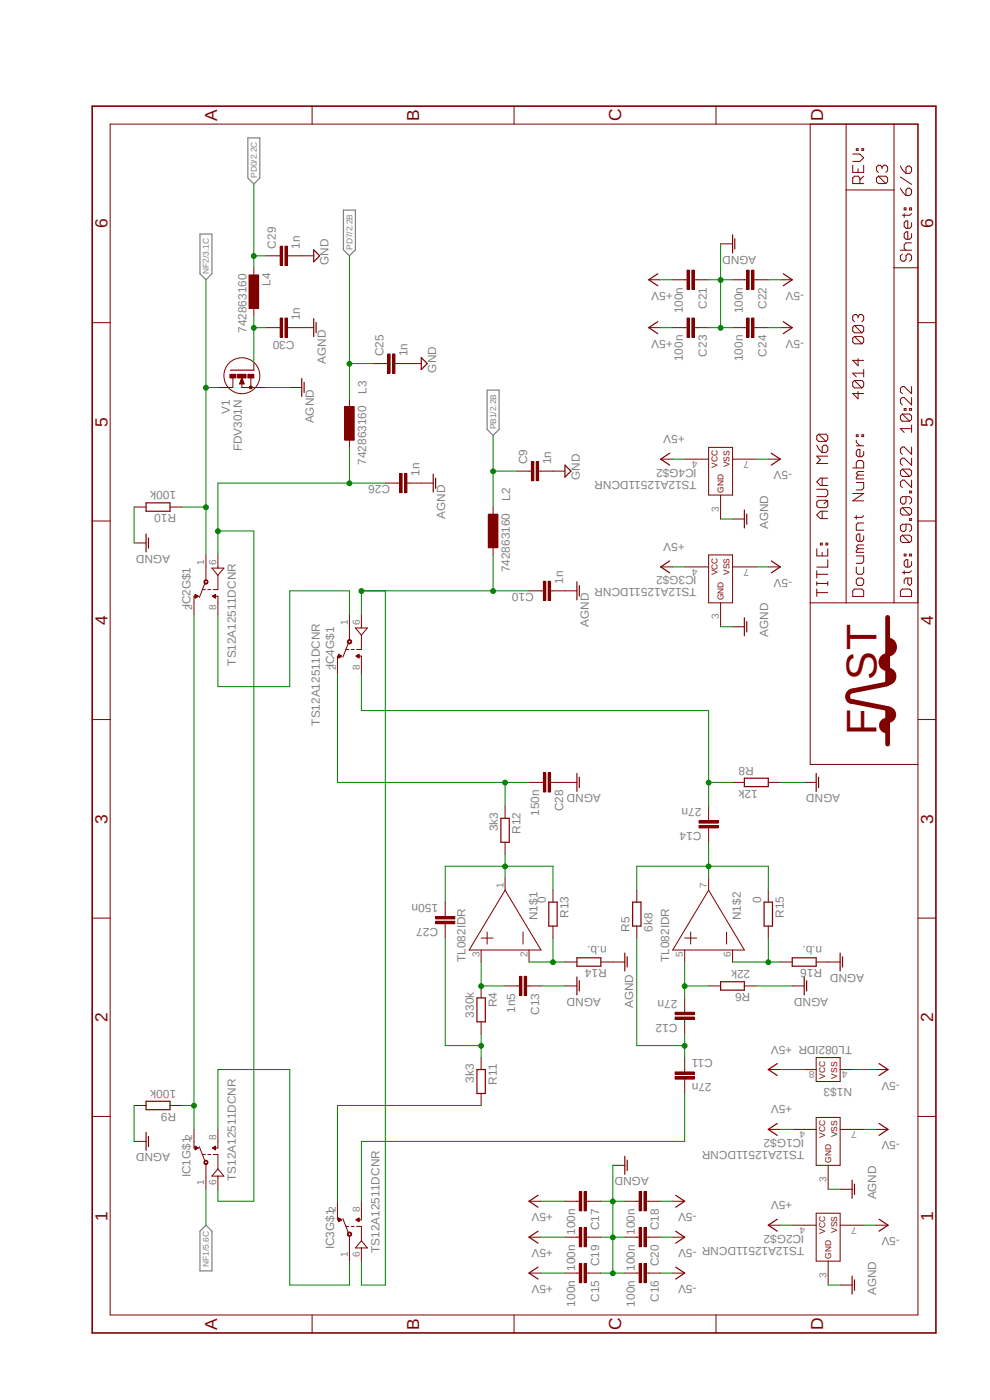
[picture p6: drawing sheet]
<svg xmlns="http://www.w3.org/2000/svg" width="210mm" height="297mm" viewBox="0 0 210 297" stroke-linecap="round" stroke-linejoin="round" font-family="sans-serif">
<defs><g id="words">
<text font-size="9.1" fill="#800000" x="186" y="155.8" transform="rotate(-90 186 155.8)">F ST</text>
<g font-size="3.7" fill="#800000">
<text x="46.1" y="25.7" transform="rotate(-90 46.1 25.7)">A</text>
<text x="88.9" y="25.7" transform="rotate(-90 88.9 25.7)">B</text>
<text x="131.8" y="25.7" transform="rotate(-90 131.8 25.7)">C</text>
<text x="174.6" y="25.7" transform="rotate(-90 174.6 25.7)">D</text>
<text x="22.8" y="48.4" transform="rotate(-90 22.8 48.4)">6</text>
<text x="198" y="48.4" transform="rotate(-90 198 48.4)">6</text>
<text x="22.8" y="90.5" transform="rotate(-90 22.8 90.5)">5</text>
<text x="198" y="90.5" transform="rotate(-90 198 90.5)">5</text>
<text x="22.8" y="132.6" transform="rotate(-90 22.8 132.6)">4</text>
<text x="198" y="132.6" transform="rotate(-90 198 132.6)">4</text>
<text x="22.8" y="174.7" transform="rotate(-90 22.8 174.7)">3</text>
<text x="198" y="174.7" transform="rotate(-90 198 174.7)">3</text>
<text x="22.8" y="216.8" transform="rotate(-90 22.8 216.8)">2</text>
<text x="198" y="216.8" transform="rotate(-90 198 216.8)">2</text>
<text x="22.8" y="259" transform="rotate(-90 22.8 259)">1</text>
<text x="198" y="259" transform="rotate(-90 198 259)">1</text>
<text x="46.1" y="282.1" transform="rotate(-90 46.1 282.1)">A</text>
<text x="88.9" y="282.1" transform="rotate(-90 88.9 282.1)">B</text>
<text x="131.8" y="282.2" transform="rotate(-90 131.8 282.2)">C</text>
<text x="174.6" y="282.2" transform="rotate(-90 174.6 282.2)">D</text>
</g>
<g font-size="2.5" fill="#808080">
<text x="58.5" y="52.7" transform="rotate(-90 58.5 52.7)">C29</text>
<text x="63.6" y="52.7" transform="rotate(-90 63.6 52.7)">1n</text>
<text x="69.7" y="56.2" transform="rotate(-90 69.7 56.2)">GND</text>
<text x="160.4" y="54.3" transform="rotate(-180 160.4 54.3)">AGND</text>
<text x="57.4" y="60.6" transform="rotate(-90 57.4 60.6)">L4</text>
<text x="142.7" y="61.9" transform="rotate(-180 142.7 61.9)">+5V</text>
<text x="149.9" y="65.5" transform="rotate(-90 149.9 65.5)">C21</text>
<text x="162.6" y="65.5" transform="rotate(-90 162.6 65.5)">C22</text>
<text x="170.6" y="61.9" transform="rotate(-180 170.6 61.9)">-5V</text>
<text x="52.3" y="70.7" transform="rotate(-90 52.3 70.7)">742863160</text>
<text x="63.6" y="68" transform="rotate(-90 63.6 68)">1n</text>
<text x="144.9" y="66.5" transform="rotate(-90 144.9 66.5)">100n</text>
<text x="157.6" y="66.5" transform="rotate(-90 157.6 66.5)">100n</text>
<text x="62.5" y="72.4" transform="rotate(-180 62.5 72.4)">C30</text>
<text x="69.1" y="77.1" transform="rotate(-90 69.1 77.1)">AGND</text>
<text x="81.4" y="75.6" transform="rotate(-90 81.4 75.6)">C25</text>
<text x="86.4" y="75.6" transform="rotate(-90 86.4 75.6)">1n</text>
<text x="142.7" y="72.1" transform="rotate(-180 142.7 72.1)">+5V</text>
<text x="144.9" y="76.6" transform="rotate(-90 144.9 76.6)">100n</text>
<text x="149.9" y="75.7" transform="rotate(-90 149.9 75.7)">C23</text>
<text x="157.6" y="76.6" transform="rotate(-90 157.6 76.6)">100n</text>
<text x="162.6" y="75.7" transform="rotate(-90 162.6 75.7)">C24</text>
<text x="170.6" y="72.1" transform="rotate(-180 170.6 72.1)">-5V</text>
<text x="77.7" y="83.5" transform="rotate(-90 77.7 83.5)">L3</text>
<text x="92.5" y="79" transform="rotate(-90 92.5 79)">GND</text>
<text x="48.8" y="87.8" transform="rotate(-90 48.8 87.8)">V1</text>
<text x="66.5" y="89.8" transform="rotate(-90 66.5 89.8)">AGND</text>
<text x="51.3" y="95.8" transform="rotate(-90 51.3 95.8)">FDV301N</text>
<text x="145.2" y="92.4" transform="rotate(-180 145.2 92.4)">+5V</text>
<text x="77.7" y="98.6" transform="rotate(-90 77.7 98.6)">742863160</text>
<text x="89" y="101" transform="rotate(-90 89 101)">1n</text>
<text x="111.8" y="98.5" transform="rotate(-90 111.8 98.5)">C9</text>
<text x="116.9" y="98.5" transform="rotate(-90 116.9 98.5)">1n</text>
<text x="123" y="101.9" transform="rotate(-90 123 101.9)">GND</text>
<text x="147.8" y="102" transform="rotate(-180 147.8 102)">TS12A12511DCNR</text>
<text x="147.8" y="99.4" transform="rotate(-180 147.8 99.4)">IC4G$2</text>
<text x="168.1" y="99.9" transform="rotate(-180 168.1 99.9)">-5V</text>
<text x="37.3" y="104.3" transform="rotate(-180 37.3 104.3)">100k</text>
<text x="82.8" y="102.9" transform="rotate(-180 82.8 102.9)">C26</text>
<text x="108.2" y="106.3" transform="rotate(-90 108.2 106.3)">L2</text>
<text x="37.3" y="109.1" transform="rotate(-180 37.3 109.1)">R10</text>
<text x="94.4" y="110.1" transform="rotate(-90 94.4 110.1)">AGND</text>
<text x="163" y="112.3" transform="rotate(-90 163 112.3)">AGND</text>
<text x="36.1" y="117.7" transform="rotate(-180 36.1 117.7)">AGND</text>
<text x="145.2" y="115.2" transform="rotate(-180 145.2 115.2)">+5V</text>
<text x="108.2" y="121.4" transform="rotate(-90 108.2 121.4)">742863160</text>
<text x="113.2" y="125.7" transform="rotate(-180 113.2 125.7)">C10</text>
<text x="119.5" y="123.8" transform="rotate(-90 119.5 123.8)">1n</text>
<text x="147.8" y="124.8" transform="rotate(-180 147.8 124.8)">TS12A12511DCNR</text>
<text x="147.8" y="122.3" transform="rotate(-180 147.8 122.3)">IC3G$2</text>
<text x="168.1" y="122.8" transform="rotate(-180 168.1 122.8)">-5V</text>
<text x="40.4" y="128.9" transform="rotate(-90 40.4 128.9)">IC2G$1</text>
<text x="124.9" y="133" transform="rotate(-90 124.9 133)">AGND</text>
<text x="163" y="135.1" transform="rotate(-90 163 135.1)">AGND</text>
<text x="50" y="141.2" transform="rotate(-90 50 141.2)">TS12A12511DCNR</text>
<text x="70.9" y="141.6" transform="rotate(-90 70.9 141.6)">IC4G$1</text>
<text x="67.8" y="153.9" transform="rotate(-90 67.8 153.9)">TS12A12511DCNR</text>
<text x="159.9" y="162.7" transform="rotate(-180 159.9 162.7)">R8</text>
<text x="160.7" y="167.5" transform="rotate(-180 160.7 167.5)">12k</text>
<text x="114.4" y="173.1" transform="rotate(-90 114.4 173.1)">150n</text>
<text x="119.5" y="172.1" transform="rotate(-90 119.5 172.1)">C28</text>
<text x="127.5" y="168.5" transform="rotate(-180 127.5 168.5)">AGND</text>
<text x="148.8" y="171.5" transform="rotate(-180 148.8 171.5)">27n</text>
<text x="178.2" y="168.5" transform="rotate(-180 178.2 168.5)">AGND</text>
<text x="105.6" y="176.4" transform="rotate(-90 105.6 176.4)">3k3</text>
<text x="110.4" y="177" transform="rotate(-90 110.4 177)">R12</text>
<text x="148.8" y="176.5" transform="rotate(-180 148.8 176.5)">C14</text>
<text x="92.9" y="191.8" transform="rotate(-180 92.9 191.8)">150n</text>
<text x="115.8" y="191.5" transform="rotate(-90 115.8 191.5)">0</text>
<text x="161.5" y="191.5" transform="rotate(-90 161.5 191.5)">0</text>
<text x="92.9" y="196.8" transform="rotate(-180 92.9 196.8)">C27</text>
<text x="114" y="195.2" transform="rotate(-90 114 195.2)">N1$1</text>
<text x="120.6" y="194.7" transform="rotate(-90 120.6 194.7)">R13</text>
<text x="133.6" y="197.7" transform="rotate(-90 133.6 197.7)">R5</text>
<text x="138.4" y="197.7" transform="rotate(-90 138.4 197.7)">6k8</text>
<text x="157.2" y="195.2" transform="rotate(-90 157.2 195.2)">N1$2</text>
<text x="166.3" y="194.7" transform="rotate(-90 166.3 194.7)">R15</text>
<text x="128.7" y="200.8" transform="rotate(-180 128.7 200.8)">n.b.</text>
<text x="174.4" y="200.8" transform="rotate(-180 174.4 200.8)">n.b.</text>
<text x="98.8" y="204.1" transform="rotate(-90 98.8 204.1)">TL082IDR</text>
<text x="128.7" y="205.6" transform="rotate(-180 128.7 205.6)">R14</text>
<text x="141.9" y="204.1" transform="rotate(-90 141.9 204.1)">TL082IDR</text>
<text x="159.2" y="205.9" transform="rotate(-180 159.2 205.9)">22k</text>
<text x="174.4" y="205.6" transform="rotate(-180 174.4 205.6)">R16</text>
<text x="183.3" y="206.6" transform="rotate(-180 183.3 206.6)">AGND</text>
<text x="100.5" y="215.9" transform="rotate(-90 100.5 215.9)">330k</text>
<text x="105.4" y="213.7" transform="rotate(-90 105.4 213.7)">R4</text>
<text x="109.3" y="214.9" transform="rotate(-90 109.3 214.9)">1n5</text>
<text x="114.4" y="215.3" transform="rotate(-90 114.4 215.3)">C13</text>
<text x="127.5" y="211.7" transform="rotate(-180 127.5 211.7)">AGND</text>
<text x="134.3" y="213.9" transform="rotate(-90 134.3 213.9)">AGND</text>
<text x="143.7" y="212.1" transform="rotate(-180 143.7 212.1)">27n</text>
<text x="159.2" y="210.7" transform="rotate(-180 159.2 210.7)">R6</text>
<text x="175.7" y="211.7" transform="rotate(-180 175.7 211.7)">AGND</text>
<text x="143.7" y="217.2" transform="rotate(-180 143.7 217.2)">C12</text>
<text x="180.8" y="221.9" transform="rotate(-180 180.8 221.9)">TL082IDR +5V</text>
<text x="151.2" y="224.7" transform="rotate(-180 151.2 224.7)">C11</text>
<text x="37.3" y="231.2" transform="rotate(-180 37.3 231.2)">100k</text>
<text x="100.5" y="229.7" transform="rotate(-90 100.5 229.7)">3k3</text>
<text x="105.4" y="230.1" transform="rotate(-90 105.4 230.1)">R11</text>
<text x="151" y="229.8" transform="rotate(-180 151 229.8)">27n</text>
<text x="180.8" y="230.7" transform="rotate(-180 180.8 230.7)">N1$3</text>
<text x="190.9" y="229.4" transform="rotate(-180 190.9 229.4)">-5V</text>
<text x="37.3" y="236.1" transform="rotate(-180 37.3 236.1)">R9</text>
<text x="168.1" y="234.5" transform="rotate(-180 168.1 234.5)">+5V</text>
<text x="36.1" y="244.7" transform="rotate(-180 36.1 244.7)">AGND</text>
<text x="170.6" y="244.2" transform="rotate(-180 170.6 244.2)">TS12A12511DCNR</text>
<text x="170.6" y="241.6" transform="rotate(-180 170.6 241.6)">IC1G$2</text>
<text x="190.9" y="242.1" transform="rotate(-180 190.9 242.1)">-5V</text>
<text x="40.4" y="249.8" transform="rotate(-90 40.4 249.8)">IC1G$1</text>
<text x="50" y="250.5" transform="rotate(-90 50 250.5)">TS12A12511DCNR</text>
<text x="137.6" y="249.8" transform="rotate(-180 137.6 249.8)">AGND</text>
<text x="117.3" y="257.4" transform="rotate(-180 117.3 257.4)">+5V</text>
<text x="147.8" y="257.4" transform="rotate(-180 147.8 257.4)">-5V</text>
<text x="168.1" y="254.8" transform="rotate(-180 168.1 254.8)">+5V</text>
<text x="185.8" y="254.5" transform="rotate(-90 185.8 254.5)">AGND</text>
<text x="122" y="262" transform="rotate(-90 122 262)">100n</text>
<text x="127.1" y="261" transform="rotate(-90 127.1 261)">C17</text>
<text x="134.7" y="262" transform="rotate(-90 134.7 262)">100n</text>
<text x="139.8" y="261" transform="rotate(-90 139.8 261)">C18</text>
<text x="170.6" y="262" transform="rotate(-180 170.6 262)">IC2G$2</text>
<text x="190.9" y="262.5" transform="rotate(-180 190.9 262.5)">-5V</text>
<text x="70.9" y="265" transform="rotate(-90 70.9 265)">IC3G$1</text>
<text x="80.5" y="265.8" transform="rotate(-90 80.5 265.8)">TS12A12511DCNR</text>
<text x="117.3" y="265" transform="rotate(-180 117.3 265)">+5V</text>
<text x="122" y="269.6" transform="rotate(-90 122 269.6)">100n</text>
<text x="127.1" y="268.6" transform="rotate(-90 127.1 268.6)">C19</text>
<text x="134.7" y="269.6" transform="rotate(-90 134.7 269.6)">100n</text>
<text x="139.8" y="268.6" transform="rotate(-90 139.8 268.6)">C20</text>
<text x="170.6" y="264.5" transform="rotate(-180 170.6 264.5)">TS12A12511DCNR -5V</text>
<text x="117.3" y="272.6" transform="rotate(-180 117.3 272.6)">+5V</text>
<text x="147.8" y="272.6" transform="rotate(-180 147.8 272.6)">-5V</text>
<text x="185.8" y="274.8" transform="rotate(-90 185.8 274.8)">AGND</text>
<text x="122" y="277.2" transform="rotate(-90 122 277.2)">100n</text>
<text x="127.1" y="276.2" transform="rotate(-90 127.1 276.2)">C15</text>
<text x="134.7" y="277.2" transform="rotate(-90 134.7 277.2)">100n</text>
<text x="139.8" y="276.2" transform="rotate(-90 139.8 276.2)">C16</text>
</g>
<g font-size="2.1" fill="#808080">
<text x="148" y="97.8" transform="rotate(-180 148 97.8)">4</text>
<text x="158.9" y="97.8" transform="rotate(-180 158.9 97.8)">7</text>
<text x="152.5" y="108.6" transform="rotate(-90 152.5 108.6)">3</text>
<text x="43.3" y="119.9" transform="rotate(-90 43.3 119.9)">1</text>
<text x="45.8" y="119.9" transform="rotate(-90 45.8 119.9)">6</text>
<text x="148" y="120.7" transform="rotate(-180 148 120.7)">4</text>
<text x="158.9" y="120.7" transform="rotate(-180 158.9 120.7)">7</text>
<text x="40.8" y="129.5" transform="rotate(-90 40.8 129.5)">2</text>
<text x="45.8" y="129.5" transform="rotate(-90 45.8 129.5)">8</text>
<text x="152.5" y="131.4" transform="rotate(-90 152.5 131.4)">3</text>
<text x="73.8" y="132.6" transform="rotate(-90 73.8 132.6)">1</text>
<text x="76.3" y="132.6" transform="rotate(-90 76.3 132.6)">6</text>
<text x="71.2" y="142.2" transform="rotate(-90 71.2 142.2)">2</text>
<text x="76.3" y="142.2" transform="rotate(-90 76.3 142.2)">8</text>
<text x="106.8" y="188.5" transform="rotate(-90 106.8 188.5)">1</text>
<text x="149.9" y="188.5" transform="rotate(-90 149.9 188.5)">7</text>
<text x="101.7" y="203.1" transform="rotate(-90 101.7 203.1)">3</text>
<text x="111.9" y="203.1" transform="rotate(-90 111.9 203.1)">2</text>
<text x="144.9" y="203.1" transform="rotate(-90 144.9 203.1)">5</text>
<text x="155" y="203.1" transform="rotate(-90 155 203.1)">6</text>
<text x="172.8" y="227.3" transform="rotate(-180 172.8 227.3)">8</text>
<text x="179.8" y="227.3" transform="rotate(-180 179.8 227.3)">4</text>
<text x="170.8" y="240" transform="rotate(-180 170.8 240)">4</text>
<text x="181.7" y="240" transform="rotate(-180 181.7 240)">7</text>
<text x="40.8" y="241.8" transform="rotate(-90 40.8 241.8)">2</text>
<text x="45.8" y="241.8" transform="rotate(-90 45.8 241.8)">8</text>
<text x="43.3" y="251.3" transform="rotate(-90 43.3 251.3)">1</text>
<text x="45.8" y="251.3" transform="rotate(-90 45.8 251.3)">6</text>
<text x="175.3" y="250.8" transform="rotate(-90 175.3 250.8)">3</text>
<text x="71.2" y="257.1" transform="rotate(-90 71.2 257.1)">2</text>
<text x="76.3" y="257.1" transform="rotate(-90 76.3 257.1)">8</text>
<text x="170.8" y="260.3" transform="rotate(-180 170.8 260.3)">4</text>
<text x="181.7" y="260.3" transform="rotate(-180 181.7 260.3)">7</text>
<text x="73.8" y="266.6" transform="rotate(-90 73.8 266.6)">1</text>
<text x="76.3" y="266.6" transform="rotate(-90 76.3 266.6)">6</text>
<text x="175.3" y="271.1" transform="rotate(-90 175.3 271.1)">3</text>
</g>
<g font-size="1.8" fill="#808080">
<text x="54.5" y="37.8" transform="rotate(-90 54.5 37.8)">PD0/2.2C</text>
<text x="74.8" y="53" transform="rotate(-90 74.8 53)">PD7/2.2B</text>
<text x="44.3" y="58.1" transform="rotate(-90 44.3 58.1)">NF2/3.1C</text>
<text x="105.2" y="91.1" transform="rotate(-90 105.2 91.1)">PB1/2.2B</text>
<text x="44.3" y="268.8" transform="rotate(-90 44.3 268.8)">NF1/5.6C</text>
</g>
<g font-size="1.8" fill="#800000">
<text x="152.2" y="99.3" transform="rotate(-90 152.2 99.3)">VCC</text>
<text x="154.8" y="99.1" transform="rotate(-90 154.8 99.1)">VSS</text>
<text x="153.5" y="104.6" transform="rotate(-90 153.5 104.6)">GND</text>
<text x="152.2" y="122.1" transform="rotate(-90 152.2 122.1)">VCC</text>
<text x="154.8" y="121.9" transform="rotate(-90 154.8 121.9)">VSS</text>
<text x="153.5" y="127.4" transform="rotate(-90 153.5 127.4)">GND</text>
<text x="175.1" y="228.8" transform="rotate(-90 175.1 228.8)">VCC</text>
<text x="177.6" y="228.8" transform="rotate(-90 177.6 228.8)">VSS</text>
<text x="175.1" y="241.4" transform="rotate(-90 175.1 241.4)">VCC</text>
<text x="177.6" y="241.3" transform="rotate(-90 177.6 241.3)">VSS</text>
<text x="176.3" y="246.7" transform="rotate(-90 176.3 246.7)">GND</text>
<text x="175.1" y="261.7" transform="rotate(-90 175.1 261.7)">VCC</text>
<text x="177.6" y="261.6" transform="rotate(-90 177.6 261.6)">VSS</text>
<text x="176.3" y="267" transform="rotate(-90 176.3 267)">GND</text>
</g>
</g></defs>
<path d="M19.2 22.2l179.9 261.1M199.1 22.2l-179.9 261.1" fill="none" stroke="#fff" stroke-width=".21"/>
<path d="M52.6 29.3h2.5v8.5l-1.3 1.2-1.2-1.2zM42.4 49.7h2.6v8.4l-1.3 1.3-1.3-1.3zM72.9 44.6h2.5v8.4l-1.3 1.3-1.2-1.3zM103.3 82.8h2.6v8.3l-1.3 1.3-1.3-1.3zM43.7 259.9l1.3 1.3v8.4h-2.6v-8.4z" fill="none" stroke="#808080" stroke-width=".25"/>
<g fill="none" stroke="#800000" stroke-width=".21">
<path d="M23.4 26.3h171.3v252.7h-171.3zM66.2 22.5v3.8M109.1 22.5v3.8M151.9 22.5v3.8M171.9 26.3v135.9h22.8M179.5 26.3v101.6M180.9 35.1v1.5h2.3v-1.5M180.9 32.7h1.5l.8 .8-.8 .7h-1.5M181.7 31.5h.3v.4h-.3zM182 35.8v.8M182.4 38.9v-1.1l-.4-.4h-.7l-.4 .4v1.1h2.3M182.8 31.5h.4v.4h-.4z"/>
<path d="M183.2 37.4l-.8 .7M186.4 37.4l-.5 .4v.7l.5 .4h1.5M186.4 37.4h1.5l.4 .4v.7l-.4 .4M186.4 37.4l1.5 1.5M187.1 35.4l-.4-.3h-.3l-.5 .3v.8l.5 .4M187.1 35.4l.4-.3h.4l.4 .3v.8l-.4 .4M187.1 35.4v.4M189.7 26.3v101.6M191 39.9l.4 .8 .8 .8M191 37.5l2.4 1.6M191 35.2l.4 .8 .8 .8M192.2 35.6l.4-.4h.4l.4 .4v.8l-.4 .4h-.8z"/>
<path d="M192.6 39.9h.4l.4 .4v.8l-.4 .4h-.8v-1.2zM179.5 40.3h10.2M189.7 56.8h5M191 53.1h2.4M191.4 53.9l-.4 .4v.7l.4 .4h.4l.4-.4v-.7l.4-.4h.4l.4 .4v.7l-.4 .4M191.8 44.1h.4v.4h-.4zM191.8 45.3v.8M193 44.1h.4v.4h-.4zM193.4 47.2v.8l-.4 .4h-.8l-.4-.4v-.8l.4-.3h.4v1.5M193.4 49.6v.8l-.4 .4h-.8l-.4-.4v-.8l.4-.4h.4v1.6M193.4 51.5h-1.2l-.4 .4v.8l.4 .4M193.4 45.3l-.4 .4h-1.6"/>
<path d="M19.6 68.5h3.8M181.3 69l-.4 .4v.8l.4 .4h1.5M181.3 71.4l-.4 .4v.8l.4 .3h1.5M181.3 69h1.5l.4 .4v.8l-.4 .4M181.3 71.4h1.5l.4 .4v.8l-.4 .3M181.3 71.4l1.5 1.5M181.3 69l1.5 1.6M182 67.1l-.3-.4h-.4l-.4 .4v.8l.4 .4M182 67.1l.4-.4h.4l.4 .4v.8l-.4 .4M182 67.1v.4M182 76.1v1.5l-1.1-1.1h2.3M183.2 78.4v1.6"/>
<path d="M183.2 79.2h-2.3l.8 .8M194.7 68.5h3.8M173.3 94.4l.4 .8 .7 .8M173.7 92.1l-.4 .4v.8l.4 .3h1.5M173.7 92.1h1.5l.4 .4v.8l-.4 .3M173.7 92.1l1.5 1.5M174.4 94.8l.4-.4h.4l.4 .4v.8l-.4 .4h-.8zM175.6 96.8h-2.3l.7 .7-.7 .8h2.3M180.9 99.3h2.3v-1.2l-.4-.4h-.8l-.3 .4v1.2M181.3 80.7l-.4 .4v.8l.4 .4h1.5M181.3 80.7h1.5l.4 .4v.8l-.4 .4M181.3 80.7l1.5 1.6"/>
<path d="M181.7 92.2h.3v.4h-.3zM181.7 93.4v.4l.7 .8M181.7 94.6h1.5M182 83.1v1.5l-1.1-1.1h2.3M182.8 92.2h.4v.4h-.4zM183.2 95.8v.7l-.4 .4h-.8l-.3-.4v-.7l.3-.5h.4v1.6M191.4 87.8h1.6l.4 .4v.8l-.4 .4M191.4 99.5h1.6l.4 .4v.8l-.4 .4M191.4 87.8l-.4 .4v.8l.4 .4h1.6M191.4 99.5l-.4 .4v.8l.4 .4h1.6M191.4 99.5l1.6 1.6M191.4 87.8l1.6 1.6"/>
<path d="M191.8 86.7h.4v.3h-.4zM193 86.7h.4v.3h-.4zM193.4 82v1.5l-1.6-1.5h-.4l-.4 .4v.7l.4 .4M193.4 84.3v1.6l-1.6-1.6h-.4l-.4 .4v.8l.4 .4M193.4 90.2v1.5M193.4 94.8v1.6l-1.6-1.6h-.4l-.4 .4v.8l.4 .4M193.4 97.2v1.5l-1.6-1.5h-.4l-.4 .4v.7l.4 .4M193.4 90.9h-2.4l.8 .8M19.6 110.5h3.8M173.3 116.4v1.5h2.3v-1.5M173.3 103.8h1.9l.4 .4v.7l-.4 .5h-1.9M173.7 106.1h1.5l.4 .4v.8l-.4 .4h-1.5l-.4-.4v-.8z"/>
<path d="M174 115.2h.4v.4h-.4zM174.4 101.4v1.6M174.4 108.5v1.5M174.4 117.2v.7M175.2 115.2h.4v.4h-.4zM175.6 118.7v1.6h-2.3M175.6 108.5h-1.6l-.7 .8 .7 .7h1.6M175.6 106.1l-.8 .8M175.6 101.4h-1.6l-.7 .8 .7 .8h1.6M180.9 104.7h2.3l-2.3 1.6h2.3M181.7 117.9h1.5v1.2l-.4 .4h-1.1M181.7 102.4h1.5v1.1l-.4 .4h-1.1"/>
<path d="M181.7 109.4v.8M182 100.8l-.3 .4v.4h1.5M182 116.4l-.3 .4v.4h1.5M182 116.4h1.2M182 100.8h1.2M183.2 113.7v.8l-.4 .4h-.8l-.3-.4v-.8l.3-.4h.4v1.6M183.2 111h-1.2l-.3 .3v1.2h1.5M183.2 115.6h-1.2l-.3 .4 .3 .4M183.2 109.4l-.4 .4h-1.5M183.2 100h-1.2l-.3 .4 .3 .4M191.4 107.7h1.6l.4 .4v.8l-.4 .4M191.4 113.5h1.6l.4 .4v.8l-.4 .4"/>
<path d="M191.4 107.7l-.4 .4v.8l.4 .4h1.6M191.4 113.5l-.4 .4v.8l.4 .4h1.6M191.4 113.5l1.6 1.6M191.4 107.7l1.6 1.6M191.8 117.6h.4v.3h-.4zM192.2 105.4v1.1l-.4 .4h-.4l-.4-.4v-.8l.4-.3h1.6l.4 .3v.8l-.4 .4M192.2 111.2v1.2l-.4 .4h-.4l-.4-.4v-.8l.4-.4h1.6l.4 .4v.8l-.4 .4M193 104.2h.4v.4h-.4zM193 110h.4v.4h-.4zM193 117.6h.4v.3h-.4zM193.4 101.9v1.5l-1.6-1.5h-.4l-.4 .3v.8l.4 .4M193.4 119.1v.8l-.4 .4h-.8l-.4-.4v-.8l.4-.4h.4v1.6"/>
<path d="M194.7 110.5h3.8M171.9 127.9h22.8M173.3 125.7h2.3M173.3 121.1v1.5M173.3 123.4v.8M173.3 125v1.5M173.3 123.8h2.3M173.3 121.8h2.3M175.6 123.4v.8M180.9 125.3l.4-.3h1.5l.4 .3v1.2h-2.3zM181.7 120.3v1.2l.3 .3h.8l.4-.3v-1.2M182 122.6h.8l.4 .4v.8l-.4 .4h-.8l-.3-.4v-.8z"/>
<path d="M191 125.3l.4-.3h1.6l.4 .3v1.2h-2.4zM191.8 121.1v.7M192.6 122.6v1.2l.4 .4 .4-.4v-1.2h-1.2l-.4 .4v.8M193.4 121.1l-.4 .4h-1.6M19.6 152.7h3.8M194.7 152.7h3.8M19.6 194.8h3.8M194.7 194.8h3.8M19.6 236.9h3.8M194.7 236.9h3.8M66.2 279v3.8M109.1 279v3.8"/>
<path d="M151.9 279v3.8"/>
</g>
<g fill="none" stroke="#800000" stroke-width="1">
<path d="M187.7 139.8v1.6M188.3 139.1a1.4 1.4 0 0 0-1.4 1.4 1.4 1.4 0 0 0 1.4 1.4M188.3 131v13.8M188.5 135.8a1.54 1.54 0 0 1 1.3 1.6 1.54 1.54 0 0 1-1.5 1.4M189 136.5h-.2v1.8M180.9 146.6a1.15 1.15 0 0 0-1.1 1 1.15 1.15 0 0 0 1 1.2h.2M181.1 148.9l6.9 1.3M187.7 153.5v1.3M188 145.2l-6.9 1.3M188.1 150.3h.2M188.1 145.1h.2M188.3 152.8a1.15 1.15 0 0 0-1.3 1 1.15 1.15 0 0 0 1 1.3"/>
<path d="M188.3 152.9a1.27 1.27 0 0 0 1.3-1.3 1.27 1.27 0 0 0-1.3-1.2v7.5M188.5 142.1a1.41 1.41 0 0 1 1.2 1.5 1.41 1.41 0 0 1-1.4 1.3M188.8 143.1v1.3M189 151v1.5"/>
</g>
<path d="M189 136.8v1.2" fill="none" stroke="#800000" stroke-width="1.3"/>
<path d="M19.6 22.5h178.9v260.3h-178.9z" fill="none" stroke="#800000" stroke-width=".34"/>
<path d="M103.6 109.1h2v7.1h-2z" fill-rule="evenodd" fill="#800000"/>
<path d="M112.2 99.9h.5M114.3 99.9h.5M103.6 109.1h2v7.1h-2zM104.6 107.6v2.5M104.6 115.2v2.5" fill="none" stroke="#800000" stroke-width=".21"/>
<path d="M113.7 97.9h.6v4.1h-.6z" fill-rule="evenodd" fill="#800000"/>
<path d="M113.7 97.9h.6v4.1h-.6z" fill="none" stroke="#800000" stroke-width=".21"/>
<path d="M112.7 97.9h.5v4.1h-.5z" fill-rule="evenodd" fill="#800000"/>
<path d="M109.7 99.9h2.5M112.7 97.9h.5v4.1h-.5zM114.8 99.9h5M114.8 125.3h.5M116.8 125.3h.5" fill="none" stroke="#800000" stroke-width=".21"/>
<path d="M119.8 98.7l1.3 1.2-1.3 1.3z" fill="none" stroke="#800000" stroke-width=".25"/>
<path d="M116.3 123.3h.5v4.1h-.5z" fill-rule="evenodd" fill="#800000"/>
<path d="M116.3 123.3h.5v4.1h-.5z" fill="none" stroke="#800000" stroke-width=".21"/>
<path d="M115.3 123.3h.5v4.1h-.5z" fill-rule="evenodd" fill="#800000"/>
<g fill="none" stroke="#800000" stroke-width=".21">
<path d="M112.2 125.3h2.6M115.3 123.3h.5v4.1h-.5zM117.3 125.3h5.1M102.1 199h2.5M103.3 197.7v2.6M107.1 188.8l7.7 12.7h-15.3zM107.1 186.3v2.5M111 197.7v2.6M145.2 199h2.6M146.5 197.7v2.6M150.3 188.8l7.6 12.7h-15.2zM150.3 186.3v2.5"/>
<path d="M154.1 197.7v2.6M102.1 201.5v2.6M112.2 201.5v2.6M145.2 201.5v2.6M155.4 201.5v2.6M145.2 226.9v.5M145.2 228.9v.5M170.6 226.9h2.5M173.1 224.4h5.1v5h-5.1zM178.2 226.9h2.6"/>
</g>
<path d="M122.4 123.4v3.9M122.9 124.2v2.2" fill="none" stroke="#800000" stroke-width=".25"/>
<path d="M143.2 228.4h4.1v.5h-4.1z" fill-rule="evenodd" fill="#800000"/>
<path d="M143.2 228.4h4.1v.5h-4.1z" fill="none" stroke="#800000" stroke-width=".21"/>
<path d="M143.2 227.4h4.1v.5h-4.1z" fill-rule="evenodd" fill="#800000"/>
<path d="M135.1 188.8v2.6M135.1 196.5v2.5M102.1 209.2v2.5M102.1 216.8v2.5M145.2 214.2v.6M145.2 216.3v.5M143.2 227.4h4.1v.5h-4.1zM145.2 224.4v2.5M145.2 229.4v2.6" fill="none" stroke="#800000" stroke-width=".21"/>
<path d="M134.2 191.4h1.8v5.1h-1.8zM101.2 211.7h1.8v5.1h-1.8z" fill="none" stroke="#800000" stroke-width=".25"/>
<path d="M143.2 214.8h4.1v.5h-4.1z" fill-rule="evenodd" fill="#800000"/>
<path d="M143.2 214.8h4.1v.5h-4.1z" fill="none" stroke="#800000" stroke-width=".21"/>
<path d="M143.2 215.8h4.1v.5h-4.1z" fill-rule="evenodd" fill="#800000"/>
<path d="M109.7 209.2h.5M111.7 209.2h.5M143.2 215.8h4.1v.5h-4.1zM145.2 211.7v2.5M145.2 216.8v2.5" fill="none" stroke="#800000" stroke-width=".21"/>
<path d="M110.2 207.1h.5v4.1h-.5z" fill-rule="evenodd" fill="#800000"/>
<path d="M110.2 207.1h.5v4.1h-.5z" fill="none" stroke="#800000" stroke-width=".21"/>
<path d="M111.2 207.1h.5v4.1h-.5z" fill-rule="evenodd" fill="#800000"/>
<path d="M150.3 173.6v.5M150.3 175.6v.5M107.1 209.2h2.6M111.2 207.1h.5v4.1h-.5zM112.2 209.2h2.6M150.3 209.2h2.6M157.9 209.2h2.5" fill="none" stroke="#800000" stroke-width=".21"/>
<path d="M152.9 208.3h5v1.8h-5z" fill="none" stroke="#800000" stroke-width=".25"/>
<path d="M148.3 174.1h4.1v.5h-4.1z" fill-rule="evenodd" fill="#800000"/>
<path d="M148.3 174.1h4.1v.5h-4.1z" fill="none" stroke="#800000" stroke-width=".21"/>
<path d="M148.3 175.1h4.1v.5h-4.1z" fill-rule="evenodd" fill="#800000"/>
<path d="M148.3 175.1h4.1v.5h-4.1zM150.3 171.1v2.5M150.3 176.1v2.6M122.4 270.1h.5M124.4 270.1h.5" fill="none" stroke="#800000" stroke-width=".21"/>
<path d="M122.9 268.1h.5v4h-.5z" fill-rule="evenodd" fill="#800000"/>
<path d="M122.9 268.1h.5v4h-.5z" fill="none" stroke="#800000" stroke-width=".21"/>
<path d="M123.9 268.1h.5v4h-.5z" fill-rule="evenodd" fill="#800000"/>
<path d="M119.8 270.1h2.6M123.9 268.1h.5v4h-.5zM124.9 270.1h2.6M135.1 270.1h.5M137.1 270.1h.5" fill="none" stroke="#800000" stroke-width=".21"/>
<path d="M135.6 268.1h.5v4h-.5z" fill-rule="evenodd" fill="#800000"/>
<path d="M135.6 268.1h.5v4h-.5z" fill="none" stroke="#800000" stroke-width=".21"/>
<path d="M136.6 268.1h.5v4h-.5z" fill-rule="evenodd" fill="#800000"/>
<g fill="none" stroke="#800000" stroke-width=".21">
<path d="M155.4 166h2.5M163 166h2.5M170.6 166h2.5M119.8 209.2h2.6M168.1 209.2h2.5M41.1 242.1v1.4h.3M42.3 243.3l1.1 2.9M42.9 244.9h.7M43.7 247v2.8M44.1 244.9h.6M45.2 244.9h1v3.1M46.2 242.1v1.4h-.5"/>
<path d="M46.2 249.5v.3M46.2 248l1.3 1.5h-2.5zM132.5 270.1h2.6M136.6 268.1h.5v4h-.5zM137.6 270.1h2.6"/>
</g>
<path d="M157.9 165.1h5.1v1.8h-5.1zM173.1 164.1v3.8M173.7 164.9v2.2M122.4 207.3v3.8M122.9 208.1v2.1M170.6 207.3v3.8M171.1 208.1v2.1" fill="none" stroke="#800000" stroke-width=".25"/>
<path d="M43.4 246.3l.3-.2 .4 .4-.2 .5-.2 .1v-.2l-.3-.2v-.2l.3-.2 .3 .2v.2l-.3 .2v.2l-.3-.1-.1-.2z" fill-rule="evenodd" fill="#800000"/>
<g fill="none" stroke="#800000" stroke-width=".21">
<path d="M41.1 239.6v2.5M46.2 239.6v2.5M168.1 239.6h5M173.1 237.1h5.1v10.1h-5.1zM178.2 239.6h5.1M41.4 243.2l.6 .3-.6 .4zM41.5 243.2v.7M41.6 243.3v.5M41.7 243.3v.5M41.7 243.4v.3M41.9 243.5v.2M42 243.5v.1"/>
<path d="M42 243.5l.1 .1M43.4 246.3l.3-.2 .4 .4-.2 .5-.2 .1v-.2l-.3-.2v-.2l.3-.2 .3 .2v.2l-.3 .2v.2l-.3-.1-.1-.2zM43.7 249.8v2.5M45.1 243.5l.6-.3v.7zM45.1 243.5v.1M45.2 243.5v.1M45.3 243.4v.3M45.4 243.4v.4M45.5 243.3v.5M45.6 243.2v.6M45.7 243.2v.7M46.2 249.8v2.5"/>
<path d="M122.4 254.8h.5M124.4 254.8h.5M175.7 247.2v5.1M178.2 252.3h2.6"/>
</g>
<path d="M180.8 250.4v3.8M181.3 251.2v2.2" fill="none" stroke="#800000" stroke-width=".25"/>
<path d="M122.9 252.8h.5v4.1h-.5z" fill-rule="evenodd" fill="#800000"/>
<path d="M122.9 252.8h.5v4.1h-.5z" fill="none" stroke="#800000" stroke-width=".21"/>
<path d="M123.9 252.8h.5v4.1h-.5z" fill-rule="evenodd" fill="#800000"/>
<path d="M119.8 254.8h2.6M123.9 252.8h.5v4.1h-.5zM124.9 254.8h2.6M135.1 254.8h.5M137.1 254.8h.5" fill="none" stroke="#800000" stroke-width=".21"/>
<path d="M135.6 252.8h.5v4.1h-.5z" fill-rule="evenodd" fill="#800000"/>
<path d="M135.6 252.8h.5v4.1h-.5z" fill="none" stroke="#800000" stroke-width=".21"/>
<path d="M136.6 252.8h.5v4.1h-.5z" fill-rule="evenodd" fill="#800000"/>
<g fill="none" stroke="#800000" stroke-width=".21">
<path d="M41.4 126.5h-.3v1.4M42.9 125.1h.7M43.4 123.8l-1.1 2.9M43.7 120.3v2.8M44.1 125.1h.6M45 120.5h2.5l-1.3 1.5zM45.7 126.5h.5v1.4M46.2 120.3v.2M46.2 122v3.1h-1M130 247.2h2.5M132.5 254.8h2.6M136.6 252.8h.5v4.1h-.5z"/>
<path d="M137.6 254.8h2.6"/>
</g>
<path d="M132.5 245.3v3.8M133.1 246.1v2.2" fill="none" stroke="#800000" stroke-width=".25"/>
<path d="M43.4 123.1l.3-.1 .4 .3-.2 .5-.2 .1-.3-.4 .1-.3 .2-.1 .2 .1 .1 .3-.3 .4-.3-.1-.1-.2z" fill-rule="evenodd" fill="#800000"/>
<g fill="none" stroke="#800000" stroke-width=".21">
<path d="M43.7 117.7v2.6M46.2 117.7v2.6M41.1 127.9v2.5M41.4 126.1l.6 .4-.6 .4zM41.5 126.2v.6M41.6 126.2v.6M41.7 126.3v.4M41.9 126.4v.2M42 126.4v.2M42 126.5h.1M43.4 123.1l.3-.1 .4 .3-.2 .5-.2 .1-.3-.4 .1-.3 .2-.1 .2 .1 .1 .3-.3 .4-.3-.1-.1-.2zM45.1 126.5l.6-.4v.8z"/>
<path d="M45.1 126.4v.1M45.2 126.4v.2M45.3 126.4v.3M45.4 126.3v.4M45.5 126.2v.5M45.6 126.2v.6M45.7 126.2v.7M46.2 127.9v2.5M168.1 259.9h5M173.1 257.4h5.1v10.1h-5.1zM178.2 259.9h5.1M122.4 262.5h.5"/>
<path d="M124.4 262.5h.5M175.7 267.5v5.1M178.2 272.6h2.6"/>
</g>
<path d="M180.8 270.7v3.8M181.3 271.5v2.2" fill="none" stroke="#800000" stroke-width=".25"/>
<path d="M122.9 260.4h.5v4.1h-.5z" fill-rule="evenodd" fill="#800000"/>
<path d="M122.9 260.4h.5v4.1h-.5z" fill="none" stroke="#800000" stroke-width=".21"/>
<path d="M123.9 260.4h.5v4.1h-.5z" fill-rule="evenodd" fill="#800000"/>
<path d="M119.8 262.5h2.6M123.9 260.4h.5v4.1h-.5zM124.9 262.5h2.6M135.1 262.5h.5M137.1 262.5h.5" fill="none" stroke="#800000" stroke-width=".21"/>
<path d="M135.6 260.4h.5v4.1h-.5z" fill-rule="evenodd" fill="#800000"/>
<path d="M135.6 260.4h.5v4.1h-.5z" fill="none" stroke="#800000" stroke-width=".21"/>
<path d="M136.6 260.4h.5v4.1h-.5z" fill-rule="evenodd" fill="#800000"/>
<path d="M71.6 257.4v1.4h.2M72.7 258.5l1.2 3M76.7 257.4v1.4h-.5M73.4 260.2h.6M74.1 262.2v2.8M74.5 260.2h.6M75.6 260.2h1.1v3M76.7 264.8v.2M76.7 263.2l1.2 1.6h-2.5zM132.5 262.5h2.6M136.6 260.4h.5v4.1h-.5zM137.6 262.5h2.6" fill="none" stroke="#800000" stroke-width=".21"/>
<path d="M73.9 261.5h.5l.2 .2-.2 .5-.3 .1-.2-.4 .1-.3h.3l.1 .3-.3 .4-.4-.3z" fill-rule="evenodd" fill="#800000"/>
<g fill="none" stroke="#800000" stroke-width=".21">
<path d="M145.2 59.4h.6M147.3 59.4h.5M150.3 117.7h5.1v10.2h-5.1zM145.2 120.3h5.1M152.9 127.9v5.1M155.4 120.3h5M155.4 133h2.5M71.6 254.8v2.6M71.8 258.4l.7 .4-.7 .4zM72 258.5v.6M72.1 258.5v.5M72.1 258.6v.4"/>
<path d="M72.2 258.6v.4M72.3 258.7v.2M72.4 258.7v.1M75.5 258.8l.7-.4v.8zM75.6 258.7v.1M75.7 258.7v.2M75.8 258.7v.3M75.9 258.6v.4M75.9 258.5v.5M76 258.5v.6M76.7 254.8v2.6M73.9 261.5h.5l.2 .2-.2 .5-.3 .1-.2-.4 .1-.3h.3l.1 .3-.3 .4-.4-.3z"/>
<path d="M74.1 265v2.5M76.7 265v2.5"/>
</g>
<path d="M157.9 131.1v3.8M158.4 131.9v2.2" fill="none" stroke="#800000" stroke-width=".25"/>
<path d="M145.8 57.3h.5v4.1h-.5z" fill-rule="evenodd" fill="#800000"/>
<path d="M145.8 57.3h.5v4.1h-.5z" fill="none" stroke="#800000" stroke-width=".21"/>
<path d="M146.8 57.3h.5v4.1h-.5z" fill-rule="evenodd" fill="#800000"/>
<path d="M142.7 59.4h2.5M146.8 57.3h.5v4.1h-.5zM147.8 59.4h2.5M157.9 59.4h.5M159.9 59.4h.5" fill="none" stroke="#800000" stroke-width=".21"/>
<path d="M158.4 57.3h.5v4.1h-.5z" fill-rule="evenodd" fill="#800000"/>
<path d="M158.4 57.3h.5v4.1h-.5z" fill="none" stroke="#800000" stroke-width=".21"/>
<path d="M159.4 57.3h.5v4.1h-.5z" fill-rule="evenodd" fill="#800000"/>
<g fill="none" stroke="#800000" stroke-width=".21">
<path d="M152.9 51.7h2.5M155.4 59.4h2.5M159.4 57.3h.5v4.1h-.5zM160.4 59.4h2.6M71.8 139.2h-.2v1.4M73.4 137.8h.6M73.9 136.5l-1.2 2.9M74.1 133v2.8M74.5 137.8h.6M75.4 133.2h2.5l-1.2 1.5zM76.2 139.2h.5v1.4M76.7 133v.2"/>
<path d="M76.7 134.7v3.1h-1.1"/>
</g>
<path d="M155.4 49.8v3.8M155.9 50.6v2.2" fill="none" stroke="#800000" stroke-width=".25"/>
<path d="M73.9 135.8h.5l.2 .2-.2 .5-.3 .1-.2-.4 .1-.3h.3l.1 .3-.3 .4-.4-.3z" fill-rule="evenodd" fill="#800000"/>
<g fill="none" stroke="#800000" stroke-width=".21">
<path d="M145.2 69.5h.6M147.3 69.5h.5M145.2 97.4h5.1M150.3 94.9h5.1v10.1h-5.1zM155.4 97.4h5M152.9 105v5.1M155.4 110.1h2.5M71.8 138.8l.7 .4-.7 .4zM72 138.9v.6M72.1 138.9v.5M72.1 139v.4M72.2 139v.4"/>
<path d="M72.3 139.1v.2M72.4 139.1v.1M73.9 135.8h.5l.2 .2-.2 .5-.3 .1-.2-.4 .1-.3h.3l.1 .3-.3 .4-.4-.3zM74.1 130.4v2.6M75.5 139.2l.7-.4v.8zM75.6 139.1v.1M75.7 139.1v.2M75.8 139.1v.3M75.9 139v.4M75.9 138.9v.5M76 138.9v.6M76.7 130.4v2.6"/>
<path d="M71.6 140.6v2.5M76.7 140.6v2.5"/>
</g>
<path d="M157.9 108.2v3.8M158.4 109.1v2.1" fill="none" stroke="#800000" stroke-width=".25"/>
<path d="M145.8 67.5h.5v4h-.5z" fill-rule="evenodd" fill="#800000"/>
<path d="M145.8 67.5h.5v4h-.5z" fill="none" stroke="#800000" stroke-width=".21"/>
<path d="M146.8 67.5h.5v4h-.5z" fill-rule="evenodd" fill="#800000"/>
<path d="M142.7 69.5h2.5M146.8 67.5h.5v4h-.5zM147.8 69.5h2.5M157.9 69.5h.5M159.9 69.5h.5" fill="none" stroke="#800000" stroke-width=".21"/>
<path d="M158.4 67.5h.5v4h-.5z" fill-rule="evenodd" fill="#800000"/>
<path d="M158.4 67.5h.5v4h-.5z" fill="none" stroke="#800000" stroke-width=".21"/>
<path d="M159.4 67.5h.5v4h-.5z" fill-rule="evenodd" fill="#800000"/>
<path d="M155.4 69.5h2.5M159.4 67.5h.5v4h-.5zM160.4 69.5h2.6M28.4 107.6h2.6M28.4 115.2h2.6M36.1 107.6h2.5M28.4 234.5h2.6M36.1 234.5h2.5M28.4 242.1h2.6" fill="none" stroke="#800000" stroke-width=".21"/>
<path d="M31 106.7h5.1v1.8h-5.1zM31 113.3v3.8M31.5 114.1v2.2M31 233.6h5.1v1.8h-5.1zM31 240.2v3.9M31.5 241.1v2.1" fill="none" stroke="#800000" stroke-width=".25"/>
<path d="M73.1 86.3h2v7.1h-2z" fill-rule="evenodd" fill="#800000"/>
<path d="M81.7 77.1h.6M83.8 77.1h.5M73.1 86.3h2v7.1h-2zM74.1 84.8v2.5M74.1 92.4v2.5" fill="none" stroke="#800000" stroke-width=".21"/>
<path d="M83.3 75.1h.5v4.1h-.5z" fill-rule="evenodd" fill="#800000"/>
<path d="M83.3 75.1h.5v4.1h-.5z" fill="none" stroke="#800000" stroke-width=".21"/>
<path d="M82.3 75.1h.5v4.1h-.5z" fill-rule="evenodd" fill="#800000"/>
<path d="M79.2 77.1h2.5M82.3 75.1h.5v4.1h-.5zM84.3 77.1h5.1M84.3 102.5h.5M86.3 102.5h.5" fill="none" stroke="#800000" stroke-width=".21"/>
<path d="M89.4 75.9l1.2 1.2-1.2 1.3z" fill="none" stroke="#800000" stroke-width=".25"/>
<path d="M85.8 100.5h.5v4h-.5z" fill-rule="evenodd" fill="#800000"/>
<path d="M85.8 100.5h.5v4h-.5z" fill="none" stroke="#800000" stroke-width=".21"/>
<path d="M84.8 100.5h.5v4h-.5z" fill-rule="evenodd" fill="#800000"/>
<path d="M81.7 102.5h2.6M84.8 100.5h.5v4h-.5zM86.8 102.5h5.1M94.4 193.9v.5M94.4 196v.5M102.1 224.4v2.5M102.1 232v2.5" fill="none" stroke="#800000" stroke-width=".21"/>
<path d="M91.9 100.6v3.8M92.4 101.4v2.2M101.2 226.9h1.8v5.1h-1.8z" fill="none" stroke="#800000" stroke-width=".25"/>
<path d="M92.4 194.4h4.1v.5h-4.1z" fill-rule="evenodd" fill="#800000"/>
<path d="M92.4 194.4h4.1v.5h-4.1z" fill="none" stroke="#800000" stroke-width=".21"/>
<path d="M92.4 195.5h4.1v.5h-4.1z" fill-rule="evenodd" fill="#800000"/>
<path d="M107.1 171.1v2.5M107.1 178.7v2.5M114.8 166h.5M116.8 166h.5M92.4 195.5h4.1v.5h-4.1zM94.4 191.4v2.5M94.4 196.5v2.5" fill="none" stroke="#800000" stroke-width=".21"/>
<path d="M106.3 173.6h1.7v5.1h-1.7z" fill="none" stroke="#800000" stroke-width=".25"/>
<path d="M115.3 164h.5v4h-.5z" fill-rule="evenodd" fill="#800000"/>
<path d="M115.3 164h.5v4h-.5z" fill="none" stroke="#800000" stroke-width=".21"/>
<path d="M116.3 164h.5v4h-.5z" fill-rule="evenodd" fill="#800000"/>
<path d="M53.8 77.1v1.4M49.4 80.2v2h-3.2M51.3 81.3v.9h5.1M51.3 80.2l.5 1.2h-1zM53.2 80.2v2M112.2 166h2.6M116.3 164h.5v4h-.5zM117.3 166h5.1" fill="none" stroke="#800000" stroke-width=".21"/>
<path d="M48.9 78.5h4.9M122.4 164.1v3.8M122.9 164.9v2.2" fill="none" stroke="#800000" stroke-width=".25"/>
<path d="M51.3 81.1v.2h.3l-.3-.9-.2 .9" fill="none" stroke="#800000" stroke-width=".34"/>
<path d="M53 82h.4v.4h-.4z" fill-rule="evenodd" fill="#800000"/>
<g fill="none" stroke="#800000" stroke-width=".21">
<path d="M53 82h.4v.4h-.4z"/>
<circle cx="51.3" cy="79.7" r="3.8"/>
</g>
<path d="M52.6 79.4h1.2v.8h-1.2z" fill-rule="evenodd" fill="#800000"/>
<path d="M52.6 79.4h1.2v.8h-1.2z" fill="none" stroke="#800000" stroke-width=".21"/>
<path d="M48.8 79.4h1.2v.8h-1.2z" fill-rule="evenodd" fill="#800000"/>
<path d="M48.8 79.4h1.2v.8h-1.2z" fill="none" stroke="#800000" stroke-width=".21"/>
<path d="M50.4 79.4h1.8v.8h-1.8z" fill-rule="evenodd" fill="#800000"/>
<path d="M50.4 79.4h1.8v.8h-1.8zM61.5 82.2h2.5" fill="none" stroke="#800000" stroke-width=".21"/>
<path d="M64 80.3v3.8M64.5 81.1v2.2" fill="none" stroke="#800000" stroke-width=".25"/>
<path d="M52.8 58.3h2.1v7.1h-2.1z" fill-rule="evenodd" fill="#800000"/>
<path d="M52.8 58.3h2.1v7.1h-2.1zM53.8 56.8v2.6M58.9 54.3h.5M61 54.3h.5M53.8 64.4v2.6" fill="none" stroke="#800000" stroke-width=".21"/>
<path d="M60.5 52.2h.5v4.1h-.5z" fill-rule="evenodd" fill="#800000"/>
<path d="M60.5 52.2h.5v4.1h-.5z" fill="none" stroke="#800000" stroke-width=".21"/>
<path d="M59.4 52.2h.5v4.1h-.5z" fill-rule="evenodd" fill="#800000"/>
<path d="M56.4 54.3h2.5M59.4 52.2h.5v4.1h-.5zM61.5 54.3h5M58.9 69.5h.5M61 69.5h.5" fill="none" stroke="#800000" stroke-width=".21"/>
<path d="M66.5 53l1.3 1.3-1.3 1.2z" fill="none" stroke="#800000" stroke-width=".25"/>
<path d="M60.5 67.5h.5v4h-.5z" fill-rule="evenodd" fill="#800000"/>
<path d="M60.5 67.5h.5v4h-.5z" fill="none" stroke="#800000" stroke-width=".21"/>
<path d="M59.4 67.5h.5v4h-.5z" fill-rule="evenodd" fill="#800000"/>
<g fill="none" stroke="#800000" stroke-width=".21">
<path d="M137.6 59.4h2.6M165.5 59.4h2.6M56.4 69.5h2.5M59.4 67.5h.5v4h-.5zM61.5 69.5h5M137.6 69.5h2.6M165.5 69.5h2.6M140.2 97.4h2.5M163 97.4h2.5M140.2 120.3h2.5M163 120.3h2.5M117.3 188.8v2.6"/>
<path d="M117.3 196.5v2.5M163 188.8v2.6M163 196.5v2.5M119.8 204.1h2.6M127.5 204.1h5M165.5 204.1h2.6M173.1 204.1h5.1M163 239.6h2.5M163 226.9h2.5M185.8 239.6h2.6M185.8 226.9h2.6M112.2 254.8h2.6"/>
<path d="M142.7 254.8h2.5M163 259.9h2.5M185.8 259.9h2.6M112.2 270.1h2.6M112.2 262.5h2.6M142.7 270.1h2.5M142.7 262.5h2.5"/>
</g>
<g fill="none" stroke="#800000" stroke-width=".25">
<path d="M139.5 58.1l-1.9 1.3 1.9 1.2M166.2 58.1l1.9 1.3-1.9 1.2M66.5 67.6v3.8M67.1 68.4v2.2M139.5 68.2l-1.9 1.3 1.9 1.3M166.2 68.2l1.9 1.3-1.9 1.3M142.1 96.1l-1.9 1.3 1.9 1.3M163.6 96.1l1.9 1.3-1.9 1.3M142.1 119l-1.9 1.3 1.9 1.2M163.6 119l1.9 1.3-1.9 1.2M116.4 191.4h1.8v5.1h-1.8zM162.1 191.4h1.8v5.1h-1.8z"/>
<path d="M122.4 203.2h5.1v1.8h-5.1zM132.5 202.2v3.8M133.1 203v2.1M168.1 203.2h5v1.8h-5zM178.2 202.2v3.8M178.7 203v2.1M164.9 238.3l-1.9 1.3 1.9 1.3M164.9 225.6l-1.9 1.3 1.9 1.3M186.5 238.3l1.9 1.3-1.9 1.3M186.5 225.6l1.9 1.3-1.9 1.3M114.1 253.6l-1.9 1.2 1.9 1.3M143.3 253.6l1.9 1.2-1.9 1.3"/>
<path d="M164.9 258.7l-1.9 1.2 1.9 1.3M186.5 258.7l1.9 1.2-1.9 1.3M114.1 268.8l-1.9 1.3 1.9 1.3M114.1 261.2l-1.9 1.3 1.9 1.2M143.3 268.8l1.9 1.3-1.9 1.3M143.3 261.2l1.9 1.3-1.9 1.2"/>
</g>
<path d="M53.8 39v17.8M53.8 54.3h2.6M43.7 252.3v7.6" fill="none" stroke="#008000" stroke-width=".21"/>
<circle cx="53.8" cy="54.3" r=".51" fill="#008000"/>
<g fill="none" stroke="#008000" stroke-width=".21">
<path d="M104.6 92.4v15.2M104.6 99.9h5.1"/>
<circle cx="53.8" cy="54.3" r=".51"/>
</g>
<circle cx="104.6" cy="100" r=".51" fill="#008000"/>
<g fill="none" stroke="#008000" stroke-width=".21">
<path d="M74.1 54.3v30.5"/>
<circle cx="104.6" cy="100" r=".51"/>
</g>
<circle cx="74.1" cy="77.2" r=".51" fill="#008000"/>
<g fill="none" stroke="#008000" stroke-width=".21">
<path d="M74.1 77.1h5.1M130 247.2v7.6h2.5M175.7 252.3h2.5"/>
<circle cx="74.1" cy="77.2" r=".51"/>
</g>
<circle cx="130" cy="254.9" r=".51" fill="#008000"/>
<g fill="none" stroke="#008000" stroke-width=".21">
<path d="M127.5 254.8h2.5v7.7M127.5 262.5h5"/>
<circle cx="130" cy="254.9" r=".51"/>
</g>
<circle cx="130" cy="262.5" r=".51" fill="#008000"/>
<g fill="none" stroke="#008000" stroke-width=".21">
<path d="M127.5 270.1h5M130 262.5v7.6"/>
<circle cx="130" cy="262.5" r=".51"/>
</g>
<circle cx="130" cy="270.1" r=".51" fill="#008000"/>
<g fill="none" stroke="#008000" stroke-width=".21">
<path d="M152.9 51.7v7.7h2.5M152.9 133h2.5M175.7 272.6h2.5"/>
<circle cx="130" cy="270.1" r=".51"/>
</g>
<circle cx="152.9" cy="59.4" r=".51" fill="#008000"/>
<g fill="none" stroke="#008000" stroke-width=".21">
<path d="M150.3 59.4h2.6v10.1M150.3 69.5h5.1"/>
<circle cx="152.9" cy="59.4" r=".51"/>
</g>
<circle cx="152.9" cy="69.6" r=".51" fill="#008000"/>
<g fill="none" stroke="#008000" stroke-width=".21">
<path d="M56.4 82.2h5.1M28.4 107.6v7.6M104.6 117.7v7.6M152.9 110.1h2.5M76.7 125.3h35.5M165.5 166h5.1M114.8 209.2h5M160.4 209.2h7.7M28.4 234.5v7.6"/>
<circle cx="152.9" cy="69.6" r=".51"/>
</g>
<circle cx="104.6" cy="125.4" r=".51" fill="#008000"/>
<g fill="none" stroke="#008000" stroke-width=".21">
<path d="M76.7 130.4v-5.1h5v147.3h-5v-5.1"/>
<circle cx="104.6" cy="125.4" r=".51"/>
</g>
<circle cx="76.7" cy="125.4" r=".51" fill="#008000"/>
<g fill="none" stroke="#008000" stroke-width=".21">
<path d="M43.7 59.4v58.3M38.6 107.6h5.1"/>
<circle cx="76.7" cy="125.4" r=".51"/>
</g>
<circle cx="43.7" cy="107.6" r=".51" fill="#008000"/>
<g fill="none" stroke="#008000" stroke-width=".21">
<path d="M43.7 82.2h2.5"/>
<circle cx="43.7" cy="107.6" r=".51"/>
</g>
<circle cx="43.7" cy="82.3" r=".51" fill="#008000"/>
<g fill="none" stroke="#008000" stroke-width=".21">
<path d="M41.1 130.4v109.2M38.6 234.5h2.5"/>
<circle cx="43.7" cy="82.3" r=".51"/>
</g>
<circle cx="41.1" cy="234.6" r=".51" fill="#008000"/>
<g fill="none" stroke="#008000" stroke-width=".21">
<path d="M74.1 94.9v7.6M46.2 102.5h35.5"/>
<circle cx="41.1" cy="234.6" r=".51"/>
</g>
<circle cx="74.1" cy="102.5" r=".51" fill="#008000"/>
<g fill="none" stroke="#008000" stroke-width=".21">
<path d="M46.2 102.5v15.2M46.2 112.6h7.6v142.2h-7.6v-2.5"/>
<circle cx="74.1" cy="102.5" r=".51"/>
</g>
<circle cx="46.2" cy="112.7" r=".51" fill="#008000"/>
<g fill="none" stroke="#008000" stroke-width=".21">
<path d="M46.2 130.4v15.3h15.3v-20.4h12.6v5.1M94.4 199v22.8h7.7M102.1 219.3v5.1M46.2 239.6v-12.7h15.3v45.7h12.6v-5.1"/>
<circle cx="46.2" cy="112.7" r=".51"/>
</g>
<circle cx="102.1" cy="221.9" r=".51" fill="#008000"/>
<g fill="none" stroke="#008000" stroke-width=".21">
<path d="M102.1 204.1v5.1h5"/>
<circle cx="102.1" cy="221.9" r=".51"/>
</g>
<circle cx="102.1" cy="209.2" r=".51" fill="#008000"/>
<g fill="none" stroke="#008000" stroke-width=".21">
<path d="M107.1 183.8v2.5M117.3 183.8h-22.9v7.6"/>
<circle cx="102.1" cy="209.2" r=".51"/>
</g>
<circle cx="107.1" cy="183.8" r=".51" fill="#008000"/>
<g fill="none" stroke="#008000" stroke-width=".21">
<path d="M71.6 143.1v22.9h40.6M107.1 166v5.1M107.1 181.2v2.6M117.3 183.8v5"/>
<circle cx="107.1" cy="183.8" r=".51"/>
</g>
<circle cx="107.1" cy="166" r=".51" fill="#008000"/>
<g fill="none" stroke="#008000" stroke-width=".21">
<path d="M135.1 199v22.8h10.1M145.2 219.3v5.1M102.1 234.5h-30.5v20.3M145.2 232v10.1h-68.5v12.7"/>
<circle cx="107.1" cy="166" r=".51"/>
</g>
<circle cx="145.2" cy="221.9" r=".51" fill="#008000"/>
<g fill="none" stroke="#008000" stroke-width=".21">
<path d="M145.2 204.1v7.6M145.2 209.2h5.1"/>
<circle cx="145.2" cy="221.9" r=".51"/>
</g>
<circle cx="145.2" cy="209.2" r=".51" fill="#008000"/>
<g fill="none" stroke="#008000" stroke-width=".21">
<path d="M150.3 183.8v2.5M163 183.8h-27.9v5"/>
<circle cx="145.2" cy="209.2" r=".51"/>
</g>
<circle cx="150.3" cy="183.8" r=".51" fill="#008000"/>
<g fill="none" stroke="#008000" stroke-width=".21">
<path d="M76.7 143.1v7.6h73.6v20.4M150.3 178.7v5.1M150.3 166h5.1M163 183.8v5"/>
<circle cx="150.3" cy="183.8" r=".51"/>
</g>
<circle cx="150.3" cy="166" r=".51" fill="#008000"/>
<g fill="none" stroke="#008000" stroke-width=".21">
<path d="M53.8 67v10.1M53.8 69.5h2.6"/>
<circle cx="150.3" cy="166" r=".51"/>
</g>
<circle cx="53.8" cy="69.6" r=".51" fill="#008000"/>
<g fill="none" stroke="#008000" stroke-width=".21">
<path d="M117.3 199v5.1M112.2 204.1h7.6"/>
<circle cx="53.8" cy="69.6" r=".51"/>
</g>
<circle cx="117.3" cy="204.1" r=".51" fill="#008000"/>
<g fill="none" stroke="#008000" stroke-width=".21">
<path d="M163 199v5.1M155.4 204.1h10.1"/>
<circle cx="117.3" cy="204.1" r=".51"/>
</g>
<circle cx="163" cy="204.1" r=".51" fill="#008000"/>
<g fill="none" stroke="#008000" stroke-width=".21">
<path d="M140.2 59.4h2.5M163 59.4h2.5M140.2 69.5h2.5M163 69.5h2.5M142.7 97.4h2.5M160.4 97.4h2.6M142.7 120.3h2.5M160.4 120.3h2.6M165.5 239.6h2.6M165.5 226.9h5.1M180.8 226.9h5M183.3 239.6h2.5"/>
<path d="M114.8 254.8h5M140.2 254.8h2.5M165.5 259.9h2.6M183.3 259.9h2.5M114.8 262.5h5M114.8 270.1h5M140.2 262.5h2.5M140.2 270.1h2.5"/>
<circle cx="163" cy="204.1" r=".51"/>
</g>
<use href="#words"/>
</svg>
